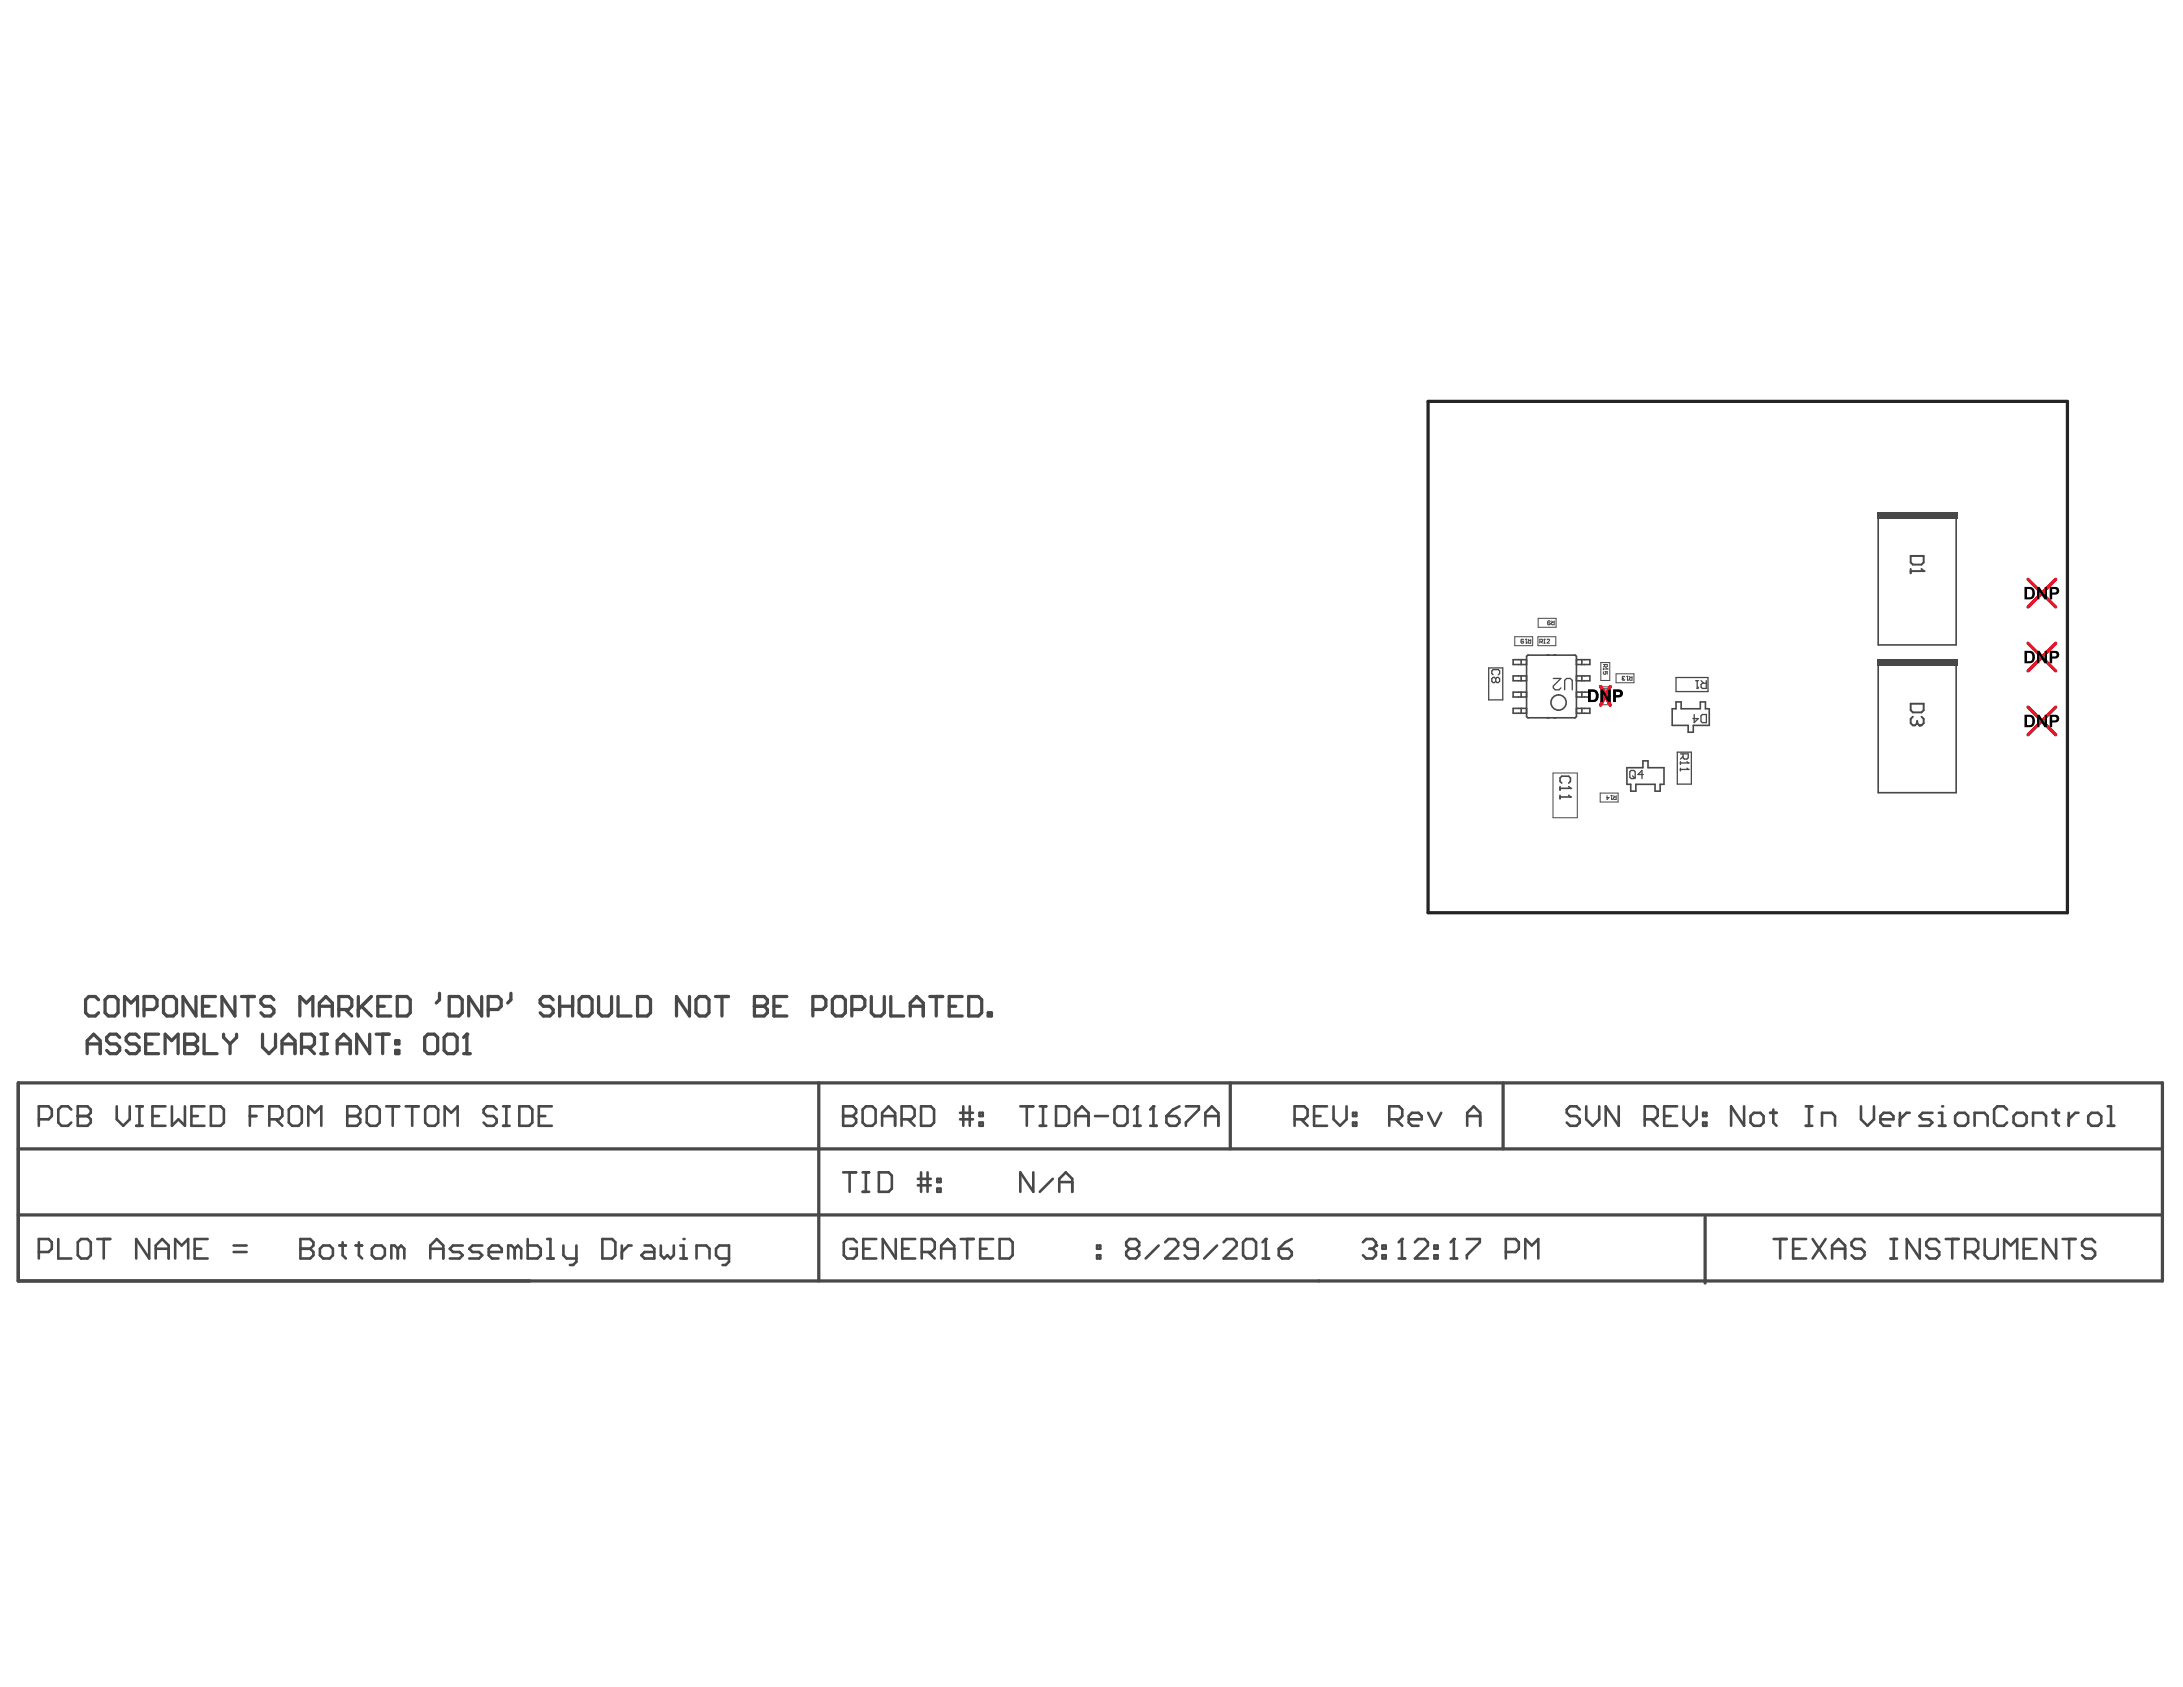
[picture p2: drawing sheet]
<svg xmlns="http://www.w3.org/2000/svg" width="279mm" height="216mm" viewBox="0 0 279 216" stroke-linecap="round" stroke-linejoin="round" font-family="sans-serif">
<path d="M259.6 74.1l3.5 3.6M263.1 74.1l-3.5 3.6M204.9 87.9l1.2 2.3M206.1 87.9l-1.2 2.3M259.6 82.3l3.5 3.6M259.6 90.5l3.5 3.6M263.1 82.3l-3.5 3.6M263.1 90.5l-3.5 3.6" fill="none" stroke="#ee0e22" stroke-width=".42"/>
<g fill="#000">
<path d="M260.7 75.1h.3l.7 1.1v-1.1h.3v1.6h-.3l-.7-1v1h-.3zM204.9 88.2h.3l.6 1.1v-1.1h.3v1.6h-.3l-.6-1v1h-.3zM260.7 83.3h.3l.7 1.1v-1.1h.3v1.6h-.3l-.7-1.1v1.1h-.3zM260.7 91.5h.3l.7 1v-1h.3v1.6h-.3l-.7-1.1v1.1h-.3z"/>
<path d="M259.1 75.1h.9l.3 .2 .1 .7v.3l-.2 .3-.3 .1h-.8zM259.4 75.4v1h.5l.2-.3v-.5l-.2-.2z"/>
<path d="M262.3 75.1h.9l.3 .4v.3l-.1 .2-.7 .1v.6h-.4zM262.7 75.4v.4h.4l.1-.1-.1-.3z"/>
<path d="M203.3 88.2l.8 .1 .3 .2 .2 .6-.1 .3-.2 .3-.3 .1h-.7zM203.6 88.5v1.1l.5-.1 .1-.2v-.6l-.2-.2z"/>
<path d="M206.5 88.2l.9 .1 .3 .3v.3l-.2 .2-.7 .1v.6h-.3zM206.8 88.5v.5l.5-.1 .1-.2-.1-.1z"/>
<path d="M259.1 83.3h.9l.3 .2 .1 .7v.3l-.2 .3-.3 .1h-.8zM259.4 83.6v1h.5l.2-.3v-.5l-.2-.2z"/>
<path d="M259.1 91.5h.9l.3 .2 .1 .7v.3l-.2 .2-.3 .2h-.8zM259.4 91.7v1.1h.5l.2-.3v-.6l-.2-.1z"/>
<path d="M262.3 83.3h.9l.3 .4v.3l-.1 .2-.7 .1v.6h-.4zM262.7 83.6v.4h.4l.1-.1-.1-.3z"/>
<path d="M262.3 91.5h.9l.3 .3v.4l-.1 .2-.7 .1v.6h-.4zM262.7 91.7v.5l.5-.1v-.2l-.1-.1z"/>
</g>
<path d="M182.8 51.4h81.8v65.4h-81.8z" fill="none" stroke="#242424" stroke-width=".42"/>
<g fill="none" stroke="#484848" stroke-width=".21">
<path d="M240.4 66v16.5h10v-16.5M194.7 84.4v.6M194.7 86.5v.6M194.7 88.6v.6M194.7 90.7v.6M195.4 90.7h-1.7v.6h1.7M195.4 88.6h-1.7v.6h1.7M195.4 86.5h-1.7v.6h1.7M195.4 84.4h-1.7v.6h1.7M195.4 84.1v7.6M195.6 91.9h6M195.6 83.8h6"/>
<path d="M201.8 90.7h1.7v.6h-1.7M201.8 84.1v7.6M201.8 88.6h1.7v.6h-1.7M201.8 86.5h1.7v.6h-1.7M201.8 84.4h1.7v.6h-1.7M202.5 84.4v.6M202.5 86.5v.6M202.5 88.6v.6M202.5 90.7v.6M208.2 98.2h2.1v-.8h.6v.8h2.1v2.2h-.5v.9h-.7v-.9h-2.4v.9h-.7v-.9h-.5zM214.5 89.8h.7v.9h2.4v-.9h.7v.9h.5v2.1h-2.1v.9h-.6v-.9h-2.1v-2.1h.5zM240.4 84.9v16.5h10v-16.5"/>
</g>
<path d="M190.5 85.5h1.8v4.1h-1.8zM214.5 86.7h4.1v1.8h-4.1zM214.7 96.3h1.8v4.1h-1.8z" fill="none" stroke="#484848" stroke-width=".16"/>
<path d="M196.9 79.1h2.3v1.2h-2.3zM193.9 81.5h2.3v1.1h-2.3zM196.8 81.5h2.3v1.1h-2.3zM198.8 98.9h3.1v5.8h-3.1zM204.9 84.8h1.1v2.3h-1.1zM204.9 87.9h1.2v2.3h-1.2zM206.8 86.2h2.3v1.2h-2.3zM204.8 101.5h2.3v1.1h-2.3z" fill="none" stroke="#484848" stroke-width=".13"/>
<path d="M2.3 138.6h274.5v25.3h-274.5zM104.8 138.6v25.3M157.5 138.6v8.4M192.4 138.6v8.4M2.3 155.5h274.4M2.3 147h274.5M218.2 155.8v8.4" fill="none" stroke="#484848" stroke-width=".42"/>
<g fill="#484848">
<path d="M240.2 84.4h10.3v.8h-10.3z" fill-rule="evenodd"/>
<path d="M240.2 65.5h10.3v.8h-10.3z" fill-rule="evenodd"/>
</g>
<g fill="none" stroke="#484848" stroke-width=".33">
<path d="M223.2 141.6v2.5l-1.6-2.5v2.5M224.1 142.8l.4-.4h.8l.4 .4v.9l-.4 .4h-.8l-.4-.4zM226.5 142.4h.9M227 142v1.7l.4 .4M231.1 144.1h.9M231.1 141.6h.9M231.5 141.6v2.5M233.2 144.1v-1.7h1.2l.5 .4v1.3M238.2 141.6v1.6l.8 .9 .8-.9v-1.6M240.7 143.2h1.6v-.4l-.4-.4h-.8l-.4 .4v.9l.4 .4h.8M243.2 142.4v1.7M244.4 142.4h-.4l-.8 .8"/>
<path d="M247.3 142.4h-1.2l-.4 .4 .4 .4h.8l.4 .5-.4 .4h-1.2M248.2 144.1h.8M248.2 142.4h.4v1.7"/>
</g>
<circle cx="248.6" cy="141.6" r=".17" fill="#484848"/>
<path d="M250.7 142.4h.8l.4 .4v.9l-.4 .4h-.8l-.5-.4v-.9zM252.7 144.1v-1.7h1.3l.4 .4v1.3M256.9 142l-.4-.4h-.9l-.4 .4v1.7l.4 .4h.9l.4-.4M257.7 142.8l.4-.4h.9l.4 .4v.9l-.4 .4h-.9l-.4-.4zM260.2 144.1v-1.7h1.3l.4 .4v1.3M262.7 142.4h.8M263.1 142v1.7l.4 .4M264.8 142.4v1.7M266 142.4h-.4l-.8 .8M267.3 142.8l.4-.4h.8l.4 .4v.9l-.4 .4h-.8l-.4-.4zM269.8 144.1h.8M269.8 141.6h.4v2.5" fill="none" stroke="#484848" stroke-width=".33"/>
<g fill="none" stroke="#484848" stroke-width=".13">
<path d="M195 81.9l-.1-.1-.2 .1v.3l.2 .1 .1-.1-.1-.1h-.2M195.3 81.8h.1M195.3 82.3h.1M195.3 81.8v.5M195.4 82.2l-.1 .1M195.6 81.8l.2 .2M195.9 81.8v.5l-.3-.1 .1-.2h.2M205.2 85h.5v.3l-.2 .1-.1-.4M205.2 85.5v.2M205.2 85.6h.5M205.2 88.1h.5v.3l-.2 .1-.1-.4M205.2 88.6v.2"/>
<path d="M205.2 89.1h.3v.2l-.2 .1zM205.2 88.7h.5M205.3 86h-.1l.1 .3 .2-.1v-.2h.2v.3M205.4 85.2l-.2 .2M205.4 88.3l-.2 .2M205.5 89.1l.2 .3M205.6 85.5l.1 .1M205.6 88.6l.1 .1M205.7 85.6h.1M205.7 88.7h.1M207.6 86.9h.1M207.6 86.9l.1 .2 .3-.1"/>
<path d="M207.7 86.8l-.1 .1M207.7 86.8h.1M208 86.6h-.3h-.1l.1 .2M208.2 86.6h.2M208.3 87.1h.1M208.3 86.6v.5M208.4 87l-.1 .1M208.5 86.6l.2 .1M208.9 86.6v.5l-.4-.1 .1-.3h.3M205.7 101.8v.5l.2-.2h-.3M206.2 101.8h.2M206.3 102.3h.1"/>
<path d="M206.3 101.8v.5M206.4 102.2l-.1 .1M206.5 101.8l.2 .2M206.9 101.8v.5l-.4-.1 .1-.2h.3"/>
</g>
<path d="M244.5 71.1h1.7v.9l-.3 .3h-1.1l-.3-.3zM244.5 72.8v.6M244.5 73.1h1.7M245.9 72.8l.3 .3M246.2 73.1h.1M244.5 90.1h1.7v.8l-.3 .3h-1.1l-.3-.3zM244.8 91.7l-.3 .3v.6l.3 .2h.3l.3-.2M245.4 92.6l.3 .2M245.4 92.3v.3M245.7 92.8h.1M245.9 91.7l.3 .3v.6l-.3 .2h-.2" fill="none" stroke="#484848" stroke-width=".25"/>
<g fill="none" stroke="#484848" stroke-width=".17">
<path d="M191.1 86.4l-.2-.2v-.3l.2-.2h.7l.1 .2v.3l-.1 .2M191.4 86.9l.2-.2h.2l.1 .2v.3l-.1 .2h-.2l-.2-.2M191.4 86.9l-.1-.2h-.2l-.2 .2v.3l.2 .2h.2l.1-.2M191.4 86.9v.3M215.1 96.5h1v.5l-.2 .1h-.3l-.2-.1v-.5M215.1 97.5v.3M215.1 98.3v.3M215.1 97.6h1M215.1 98.5h1M215.4 96.8l-.3 .3M215.9 97.5l.2 .1M215.9 98.3l.2 .2"/>
<path d="M216.1 97.6h.1M216.1 98.5h.1"/>
</g>
<path d="M54.4 132.8l.4-.4h.8l.4 .4v1.6l-.4 .4h-.8l-.4-.4zM56.8 132.8l.5-.4h.8l.4 .4v1.6l-.4 .4h-.8l-.5-.4zM59.3 134.8h.9M59.8 132.4v2.4" fill="none" stroke="#484848" stroke-width=".42"/>
<circle cx="59.8" cy="132.4" r=".21" fill="#484848"/>
<path d="M59.8 132.4l-.5 .4" fill="none" stroke="#484848" stroke-width=".42"/>
<path d="M199.7 100.7v.4M199.7 101.8v.4M199.7 100.9h1.3M199.7 102h1.3M199.9 100.2l-.2-.2v-.4l.2-.3h.9l.2 .3v.4l-.2 .2M200.8 100.7l.2 .2M200.8 101.8l.2 .2M201 100.9h.1M201 102h.1" fill="none" stroke="#484848" stroke-width=".21"/>
<g fill="none" stroke="#484848" stroke-width=".17">
<path d="M198.8 86.8h1l-1 1v.2l.2 .3h.5l.3-.3M200.3 88.3v-1.2l.2-.3h.5l.2 .3v1.2M208.8 98.6h.3l.2 .2v.7l-.2 .1h-.3l-.2-.1v-.7zM208.9 99.3l.4 .3M210.3 99.1h-.7l.6-.5v1M216.8 91.4v1.1l.6-.5h-.7M217.1 87.1h.3M217.2 88.1h.1M217.2 87.1v1M217.4 87.9l-.2 .2M217.7 91.6l.2-.2h.5v1.1h-.5l-.2-.2zM217.7 87.1l.4 .3"/>
<path d="M218.4 87.1v1h-.5l-.2-.2v-.3l.2-.2h.5"/>
</g>
<path d="M198.4 79.5h-.1h-.2v.4l.2 .1 .1-.2-.3-.1M198.6 79.5l.1 .1M198.9 79.5v.5l-.3-.1 .1-.3h.2M197.1 82.1h.2l.1-.2-.3-.1v.5M197.2 82.1l.2 .2M197.6 82.3h.1M197.7 81.8h.1M197.7 81.8l-.1 .1M197.7 81.8v.5M198 81.9l.1-.1 .2 .1-.3 .4h.3" fill="none" stroke="#484848" stroke-width=".13"/>
<g fill="none" stroke="#484848" stroke-width=".33">
<path d="M144.6 159.8l-.5-.4v-.4l.5-.4h.8l.4 .4v.4l-.4 .4M144.6 159.8l-.5 .4v.4l.5 .5h.8l.4-.5v-.4l-.4-.4M144.6 159.8h.8M148.3 159.4l-1.7 1.7M149.1 159l.4-.4h.9l.4 .4v.4l-1.7 1.7h1.7M153.3 159.8h-1.3l-.4-.4v-.4l.4-.4h.9l.4 .4v1.6l-.4 .5h-.9l-.4-.5M155.8 159.4l-1.7 1.7M156.6 159l.4-.4h.9l.4 .4v.4l-1.7 1.7h1.7M159.1 159l.4-.4h.8l.5 .4v1.6l-.5 .5h-.8l-.4-.5zM162 158.6v2.5M202.2 142l-.4-.4h-.9l-.4 .4v.4l.4 .4h.9l.4 .4v.5l-.4 .4h-.9l-.4-.4M203 141.6v1.6l.9 .9 .8-.9v-1.6"/>
<path d="M207.2 141.6v2.5l-1.7-2.5v2.5M210.5 143.2h1.2l.5-.4v-.8l-.5-.4h-1.2v2.5M211.3 143.2l.9 .9M213 142.8h.8M214.7 141.6h-1.7v2.5h1.7M215.5 141.6v1.6l.8 .9 .9-.9v-1.6M218 142.4h.4v.4h-.4zM218 143.7h.4v.4h-.4zM161.6 161.1h.8"/>
</g>
<circle cx="162" cy="158.6" r=".17" fill="#484848"/>
<g fill="none" stroke="#484848" stroke-width=".33">
<path d="M130.6 141.6h1.7M131.4 141.6v2.5M133.1 141.6h.8M133.1 144.1h.8M133.5 141.6v2.5M135.2 141.6h1.2l.4 .4v1.7l-.4 .4h-1.2zM137.7 144.1v-1.7l.8-.8 .8 .8v1.7M137.7 142.8h1.6M140.1 142.8h1.7M142.6 142l.5-.4h.8l.4 .4v1.7l-.4 .4h-.8l-.5-.4zM145.1 144.1h.9M145.5 141.6v2.5"/>
<path d="M162 158.6l-.4 .4M163.7 159.8h1.2l.4 .4v.4l-.4 .5h-.8l-.4-.5zM165.3 158.6l-.8 .4-.8 .8"/>
</g>
<circle cx="145.5" cy="141.6" r=".17" fill="#484848"/>
<path d="M145.5 141.6l-.4 .4M147.2 144.1h.8M147.6 141.6v2.5" fill="none" stroke="#484848" stroke-width=".33"/>
<circle cx="147.6" cy="141.6" r=".17" fill="#484848"/>
<g fill="none" stroke="#484848" stroke-width=".33">
<path d="M107.9 150h1.7M108.7 150v2.5M109.7 159l-.5-.4h-.8l-.4 .4v1.6l.4 .5h.8l.5-.5v-.8h-.9M110.4 150h.8M110.4 152.5h.8M110.5 159.8h.8M110.8 150v2.5M112.2 158.6h-1.7v2.5h1.7M112.5 150h1.2l.4 .5v1.6l-.4 .4h-1.2zM114.6 158.6v2.5l-1.6-2.5v2.5M115.5 159.8h.8M117.1 158.6h-1.6v2.5h1.6"/>
<path d="M117.5 150.9h1.6M117.5 151.7h1.6M117.9 150v2.5M118.7 150v2.5M120 150.9h.4v.4h-.4zM120 152.1h.4v.4h-.4zM120.5 159.8h1.6M123 158.6h1.6M123.8 158.6v2.5M125.4 159.8h.9M127.1 158.6h-1.7v2.5h1.7M127.9 158.6h1.3l.4 .4v1.6l-.4 .5h-1.3z"/>
<path d="M132.3 150v2.5l-1.7-2.5v2.5M134.7 150.9l-1.6 1.6M135.6 152.5v-1.6l.8-.9 .8 .9v1.6M135.6 151.3h1.6M140.4 159.4h.4v.4h-.4zM147.6 141.6l-.4 .4M149.3 142.8h1.2l.5 .4v.5l-.5 .4h-.8l-.4-.4zM151 141.6l-.9 .4-.8 .8M151.8 141.6h1.6v.4l-1.6 1.7v.4M154.3 142.8h1.6M154.3 144.1v-1.7l.8-.8 .8 .8v1.7M165.7 143.2h1.2l.5-.4v-.8l-.5-.4h-1.2v2.5"/>
<path d="M166.5 143.2l.9 .9M168.2 142.8h.8M169.8 141.6h-1.6v2.5h1.6M170.7 141.6v1.6l.8 .9 .8-.9v-1.6M173.2 143.7h.4v.4h-.4zM173.2 142.4h.4v.4h-.4zM174.4 159l.5-.4h.8l.4 .4v.4M118 160.2h1.2l.4-.4v-.8l-.4-.4h-1.2v2.5M118.8 160.2l.8 .9M120.5 161.1v-1.7l.8-.8 .8 .8v1.7M140.4 160.6h.4v.5h-.4z"/>
</g>
<circle cx="176.1" cy="159.4" r=".17" fill="#484848"/>
<path d="M175.3 159.8h.4M175.7 159.8l.4 .4v.4l-.4 .5h-.8l-.5-.5M176.1 159.4l-.4 .4M176.9 159.4h.5v.4h-.5zM179.4 158.6v2.5M176.9 160.6h.5v.5h-.5zM179 161.1h.8" fill="none" stroke="#484848" stroke-width=".33"/>
<circle cx="179.4" cy="158.6" r=".17" fill="#484848"/>
<path d="M179.4 158.6l-.4 .4M181.1 159l.4-.4h.8l.5 .4v.4l-1.7 1.7h1.7M183.6 159.4h.4v.4h-.4zM186.1 158.6v2.5M183.6 160.6h.4v.5h-.4zM185.7 161.1h.8" fill="none" stroke="#484848" stroke-width=".33"/>
<circle cx="186.1" cy="158.6" r=".17" fill="#484848"/>
<path d="M107.9 141.6v2.5h1.3l.4-.4v-.5l-.4-.4h-1.3M177.8 143.2h1.3l.4-.4v-.8l-.4-.4h-1.3v2.5M178.6 143.2l.9 .9M180.3 143.2h1.7v-.4l-.4-.4h-.9l-.4 .4v.9l.4 .4h.9M182.8 142.4l.8 1.7 .9-1.7M186.1 158.6l-.4 .4M187.7 158.6h1.7v.4l-1.7 1.6v.5M187.8 144.1v-1.7l.8-.8 .8 .8v1.7M187.8 142.8h1.6M192.7 160.2h1.3l.4-.4v-.8l-.4-.4h-1.3v2.5M195.2 161.1v-2.5l.9 .8 .8-.8v2.5" fill="none" stroke="#484848" stroke-width=".33"/>
<circle cx="107.9" cy="142.8" r=".17" fill="#484848"/>
<g fill="none" stroke="#484848" stroke-width=".33">
<path d="M7.5 158.6v2.5h1.6M10 159l.4-.4h.8l.4 .4v1.6l-.4 .5h-.8l-.4-.5zM12.4 158.6h1.7M13.3 158.6v2.5M19.1 158.6v2.5l-1.7-2.5v2.5M19.9 159.8h1.7M24.9 159.8h.8M26.6 158.6h-1.7v2.5h1.7M29.9 159.4h1.7M38.5 158.6v2.5h1.2l.4-.5v-.4l-.4-.4h-1.2M107.9 141.6h1.3l.4 .4v.4l-.4 .4h-1.3M110.4 142l.4-.4h.9l.4 .4v1.7l-.4 .4h-.9l-.4-.4z"/>
<path d="M112.9 142.8h1.7M112.9 144.1v-1.7l.8-.8 .9 .8v1.7M115.4 143.2h1.2l.5-.4v-.8l-.5-.4h-1.2v2.5M116.2 143.2l.9 .9M117.9 141.6h1.2l.4 .4v1.7l-.4 .4h-1.2zM122.9 143.2h1.6M122.9 142.4h1.6M123.3 141.6v2.5M124.1 141.6v2.5M125.4 142.4h.4v.4h-.4zM125.4 143.7h.4v.4h-.4zM227 158.6h1.7"/>
<path d="M227.8 158.6v2.5M229.5 159.8h.8M231.2 158.6h-1.7v2.5h1.7M232 158.6l1.7 2.5M233.7 158.6l-1.7 2.5M234.5 159.8h1.7M238.6 159l-.4-.4h-.8l-.4 .4v.4l.4 .4h.8l.4 .4v.4l-.4 .5h-.8l-.4-.5M242 158.6h.8M242.4 158.6v2.5M245.7 158.6v2.5l-1.7-2.5v2.5M248.2 159l-.4-.4h-.8l-.5 .4v.4l.5 .4h.8l.4 .4v.4l-.4 .5h-.8l-.5-.5M249 158.6h1.7"/>
<path d="M249.9 158.6v2.5M254 158.6v2l.4 .5h.9l.4-.5v-2M259 159.8h.8M260.7 158.6h-1.7v2.5h1.7M263.2 158.6v2.5l-1.7-2.5v2.5M264 158.6h1.7M264.8 158.6v2.5M268.1 159l-.4-.4h-.8l-.4 .4v.4l.4 .4h.8l.4 .4v.4l-.4 .5h-.8l-.4-.5M5 160.2h1.2l.4-.4v-.8l-.4-.4h-1.2v2.5M19.9 161.1v-1.7l.9-.8 .8 .8v1.7M22.4 161.1v-2.5l.9 .8 .8-.8v2.5M29.9 160.2h1.7"/>
<path d="M234.5 161.1v-1.7l.8-.8 .9 .8v1.7M242 161.1h.8M251.5 160.2h1.3l.4-.4v-.8l-.4-.4h-1.3v2.5M252.4 160.2l.8 .9M256.5 161.1v-2.5l.8 .8 .9-.8v2.5"/>
</g>
<circle cx="38.5" cy="159.8" r=".17" fill="#484848"/>
<g fill="none" stroke="#484848" stroke-width=".33">
<path d="M38.5 158.6h1.2l.4 .4v.4l-.4 .4h-1.2M40.9 159.8l.5-.4h.8l.4 .4v.8l-.4 .5h-.8l-.5-.5zM43.4 159.4h.9M43.9 159v1.6l.4 .5M45.5 159.4h.8M45.9 159v1.6l.4 .5M47.6 159.8l.4-.4h.8l.5 .4v.8l-.5 .5h-.8l-.4-.5zM50.9 159.8l-.4-.4h-.4v1.7M50.9 159.8v1.3M50.9 159.8l.4-.4 .4 .4v1.3M55.1 159.8h1.6M59.2 159.4h-1.2l-.4 .4 .4 .4h.8l.4 .4-.4 .5h-1.2"/>
<path d="M61.7 159.4h-1.2l-.4 .4 .4 .4h.8l.4 .4-.4 .5h-1.2M65.9 159.8l-.4-.4h-.5v1.7M65.9 159.8v1.3M65.9 159.8l.4-.4 .4 .4v1.3M67.5 158.6v2.5h1.3l.4-.5v-.8l-.4-.4h-1.3M70 158.6h.4v2.5M72.1 159.4v1.2l.4 .5h1.3M73.8 159.4v2.1l-.4 .4h-.5M77.1 158.6h1.2l.5 .4v1.6l-.5 .5h-1.2zM79.6 159.4v1.7M80.8 159.4h-.4l-.8 .8M82.5 159.4h.8l.4 .4v1.3h-1.2l-.4-.5 .4-.4h1.2"/>
<path d="M84.6 159.4v1.2l.4 .5 .4-.5 .4 .5 .4-.5v-1.2M87.1 159.4h.4v1.7M55.1 161.1v-1.7l.8-.8 .8 .8v1.7M62.6 160.2h1.6v-.4l-.4-.4h-.8l-.4 .4v.8l.4 .5h.8M70 161.1h.9M87.1 161.1h.8"/>
</g>
<circle cx="87.5" cy="158.6" r=".17" fill="#484848"/>
<path d="M5 143.2h1.2l.4-.4v-.8l-.4-.4h-1.2v2.5M9.1 142l-.4-.4h-.8l-.4 .4v1.7l.4 .4h.8l.4-.4M10 141.6v2.5h1.2l.4-.4v-.5l-.4-.4h-1.2M89.1 161.1v-1.7h1.3l.4 .4v1.3M93.3 161.1h-1.2l-.5-.5v-.8l.5-.4h1.2v2.1l-.4 .4h-.4" fill="none" stroke="#484848" stroke-width=".33"/>
<circle cx="10" cy="142.8" r=".17" fill="#484848"/>
<g fill="none" stroke="#484848" stroke-width=".33">
<path d="M10 141.6h1.2l.4 .4v.4l-.4 .4h-1.2M14.9 141.6v1.6l.9 .9 .8-.9v-1.6M17.4 141.6h.9M17.4 144.1h.9M17.8 141.6v2.5M19.5 142.8h.8M21.2 141.6h-1.7v2.5h1.7M22 141.6v2.5l.8-.9 .9 .9v-2.5M24.5 142.8h.8M26.2 141.6h-1.7v2.5h1.7M27 141.6h1.2l.5 .4v1.7l-.5 .4h-1.2zM32 142.8h.8"/>
<path d="M33.6 141.6h-1.6v2.5M34.5 143.2h1.2l.4-.4v-.8l-.4-.4h-1.2v2.5M35.3 143.2l.8 .9M37 142l.4-.4h.8l.4 .4v1.7l-.4 .4h-.8l-.4-.4zM39.5 144.1v-2.5l.8 .8 .8-.8v2.5M44.4 141.6v2.5h1.3l.4-.4v-.5l-.4-.4h-1.3"/>
</g>
<circle cx="44.4" cy="142.8" r=".17" fill="#484848"/>
<g fill="none" stroke="#484848" stroke-width=".33">
<path d="M44.4 141.6h1.3l.4 .4v.4l-.4 .4h-1.3M46.9 142l.5-.4h.8l.4 .4v1.7l-.4 .4h-.8l-.5-.4zM49.4 141.6h1.7M50.3 141.6v2.5M51.9 141.6h1.7M52.8 141.6v2.5M54.4 142l.4-.4h.9l.4 .4v1.7l-.4 .4h-.9l-.4-.4zM56.9 144.1v-2.5l.8 .8 .9-.8v2.5M63.6 142l-.5-.4h-.8l-.4 .4v.4l.4 .4h.8l.5 .4v.5l-.5 .4h-.8l-.4-.4M64.4 141.6h.8M64.4 144.1h.8M64.8 141.6v2.5"/>
<path d="M66.5 141.6h1.2l.4 .4v1.7l-.4 .4h-1.2zM69 142.8h.8M70.6 141.6h-1.6v2.5h1.6"/>
</g>
<path d="M11.2 134.8v-1.6l.8-.8 .8 .8v1.6M11.2 133.6h1.6M15.3 132.8l-.4-.4h-.8l-.4 .4v.4l.4 .4h.8l.4 .4v.4l-.4 .4h-.8l-.4-.4M17.8 132.8l-.4-.4h-.8l-.5 .4v.4l.5 .4h.8l.4 .4v.4l-.4 .4h-.8l-.5-.4M18.6 133.6h.9M20.3 132.4h-1.7v2.4h1.7M21.1 134.8v-2.4l.9 .8 .8-.8v2.4M23.6 132.4v2.4h1.3l.4-.4v-.4l-.4-.4h-1.3" fill="none" stroke="#484848" stroke-width=".42"/>
<circle cx="23.6" cy="133.6" r=".21" fill="#484848"/>
<g fill="none" stroke="#484848" stroke-width=".42">
<path d="M12.6 127.9l-.4-.4h-.8l-.4 .4v1.7l.4 .4h.8l.4-.4M13.4 127.9l.5-.4h.8l.4 .4v1.7l-.4 .4h-.8l-.5-.4zM15.9 130v-2.5l.9 .9 .8-.9v2.5M18.4 129.2h1.3l.4-.4v-.9l-.4-.4h-1.3v2.5M20.9 127.9l.4-.4h.9l.4 .4v1.7l-.4 .4h-.9l-.4-.4zM23.6 132.4h1.3l.4 .4v.4l-.4 .4h-1.3M25.1 127.5v2.5l-1.7-2.5v2.5M25.9 128.8h.8M26.1 132.4v2.4h1.7M27.6 127.5h-1.7v2.5h1.7M28.6 132.4v.4l.8 .8M29.4 133.6v1.2"/>
<path d="M30.1 127.5v2.5l-1.7-2.5v2.5M30.3 132.4v.4l-.9 .8M30.9 127.5h1.7M31.7 127.5v2.5M33.6 132.4v1.6l.8 .8 .9-.8v-1.6M35.1 127.9l-.5-.4h-.8l-.4 .4v.5l.4 .4h.8l.5 .4v.4l-.5 .4h-.8l-.4-.4M36.1 133.6h1.7M36.1 134.8v-1.6l.8-.8 .9 .8v1.6M38.4 130v-2.5l.8 .9 .8-.9v2.5M38.6 134h1.2l.4-.4v-.8l-.4-.4h-1.2v2.4M39.4 134l.8 .8M40.9 130v-1.6l.8-.9 .8 .9v1.6"/>
<path d="M40.9 128.8h1.6M41.1 132.4h.8M41.1 134.8h.8M41.5 132.4v2.4M43.2 133.6h1.6M43.2 134.8v-1.6l.8-.8 .8 .8v1.6M43.4 129.2h1.2l.4-.4v-.9l-.4-.4h-1.2v2.5M44.2 129.2l.8 .8M45.9 127.5v2.5M46.3 128.8l1.2 1.2M47.3 132.4v2.4l-1.6-2.4v2.4M47.5 127.5l-1.6 1.7"/>
<path d="M48.1 132.4h1.7M48.4 128.8h.8M49 132.4v2.4M50 127.5h-1.6v2.5h1.6M50.6 133.2h.5v.4h-.5zM50.6 134.4h.5v.4h-.5zM50.8 127.5h1.3l.4 .4v1.7l-.4 .4h-1.3zM56.2 127.1v.8l-.4 .5M57.5 127.5h1.2l.5 .4v1.7l-.5 .4h-1.2zM61.7 127.5v2.5l-1.7-2.5v2.5M62.5 129.2h1.2l.4-.4v-.9l-.4-.4h-1.2v2.5M65.4 127.1v.8l-.4 .5"/>
<path d="M70.8 127.9l-.4-.4h-.9l-.4 .4v.5l.4 .4h.9l.4 .4v.4l-.4 .4h-.9l-.4-.4M71.6 128.8h1.7M71.6 127.5v2.5M73.3 127.5v2.5M74.1 127.9l.4-.4h.9l.4 .4v1.7l-.4 .4h-.9l-.4-.4zM76.6 127.5v2.1l.4 .4h.9l.4-.4v-2.1M79.1 127.5v2.5h1.7M81.6 127.5h1.2l.5 .4v1.7l-.5 .4h-1.2zM88.2 127.5v2.5l-1.6-2.5v2.5M89.1 127.9l.4-.4h.8l.4 .4v1.7l-.4 .4h-.8l-.4-.4zM91.6 127.5h1.6M92.4 127.5v2.5"/>
<path d="M96.6 127.5v2.5h1.2l.4-.4v-.4l-.4-.4h-1.2"/>
</g>
<circle cx="96.6" cy="128.8" r=".21" fill="#484848"/>
<g fill="none" stroke="#484848" stroke-width=".42">
<path d="M96.6 127.5h1.2l.4 .4v.5l-.4 .4h-1.2M99.1 128.8h.8M100.7 127.5h-1.6v2.5h1.6M104 129.2h1.3l.4-.4v-.9l-.4-.4h-1.3v2.5M106.9 127.5h.9l.4 .4v1.7l-.4 .4h-.9l-.4-.4v-1.7zM109 129.2h1.3l.4-.4v-.9l-.4-.4h-1.3v2.5M111.5 127.5v2.1l.4 .4h.9l.4-.4v-2.1M114 127.5v2.5h1.7M116.5 128.8h1.7M116.5 130v-1.6l.8-.9 .9 .9v1.6M119 127.5h1.7M119.8 127.5v2.5"/>
<path d="M121.5 128.8h.8M123.2 127.5h-1.7v2.5h1.7M124 127.5h1.2l.4 .4v1.7l-.4 .4h-1.2zM126.5 129.6h.4v.4h-.4z"/>
</g>
<g fill="none" stroke="#484848" stroke-width=".21">
<path d="M195.4 91.7l.2 .2M195.6 83.8l-.2 .3M201.6 83.8l.2 .3M201.8 91.7l-.2 .2"/>
<circle cx="199.5" cy="89.9" r=".98"/>
</g>
<path d="M204.9 87.9l1.2 2.3M206.1 87.9l-1.2 2.3" fill="none" stroke="#ee0e22" stroke-width=".42"/>
<g fill="#000">
<path d="M204.9 88.2h.3l.6 1.1v-1.1h.3v1.6h-.3l-.6-1v1h-.3z"/>
<path d="M203.3 88.2l.8 .1 .3 .2 .2 .6-.1 .3-.2 .3-.3 .1h-.7zM203.6 88.5v1.1l.5-.1 .1-.2v-.6l-.2-.2z"/>
<path d="M206.5 88.2l.9 .1 .3 .3v.3l-.2 .2-.7 .1v.6h-.3zM206.8 88.5v.5l.5-.1 .1-.2-.1-.1z"/>
</g>
</svg>
